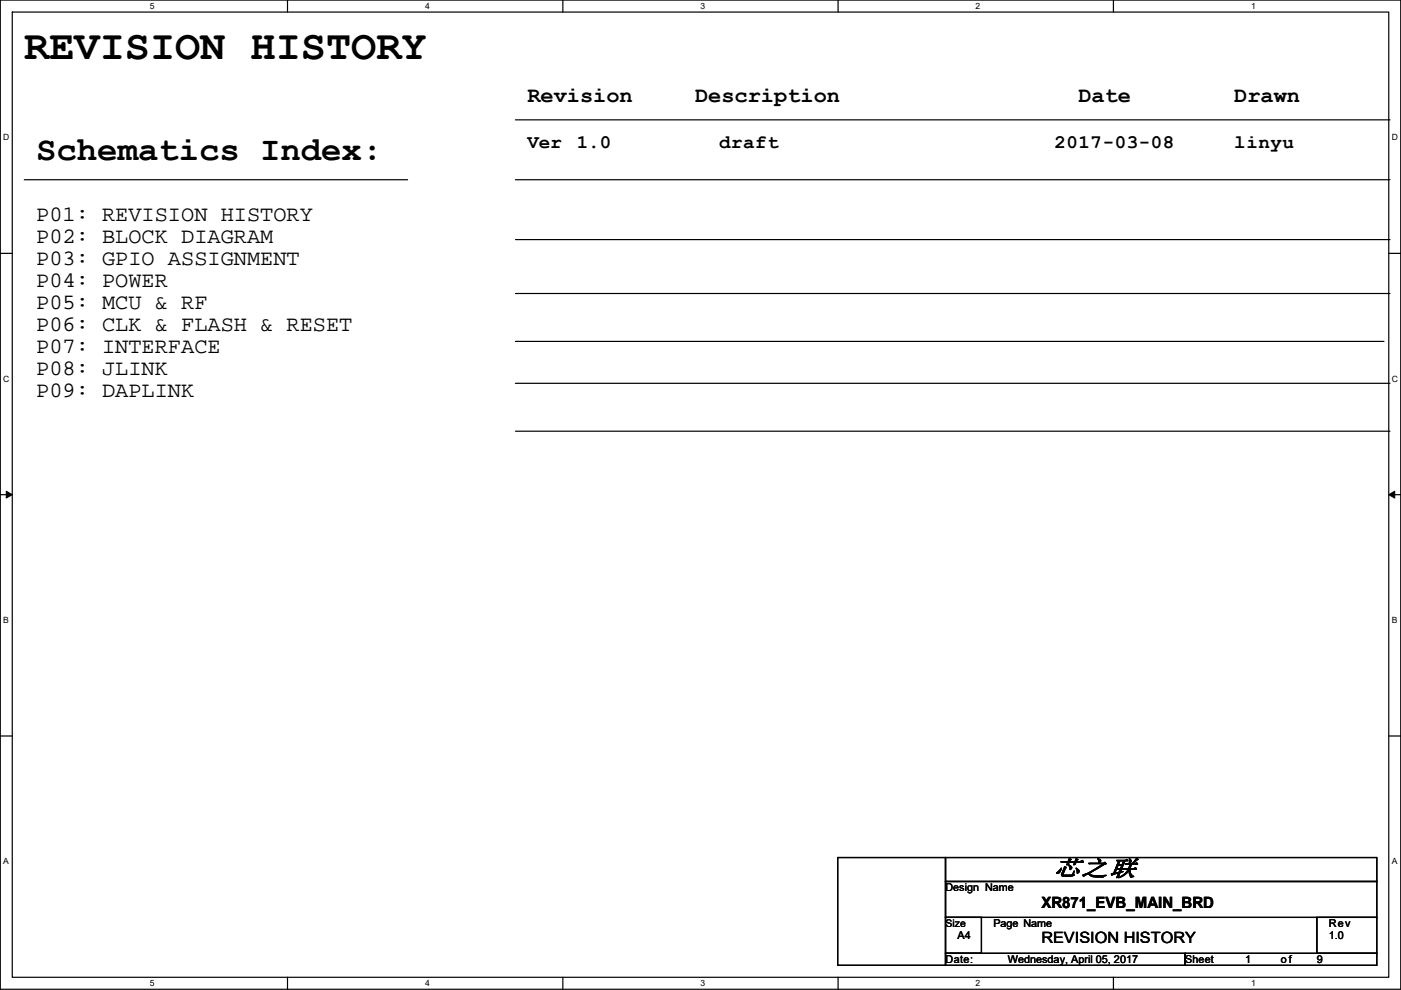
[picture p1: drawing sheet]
<svg xmlns="http://www.w3.org/2000/svg" width="297mm" height="210mm" viewBox="0 0 297 210" stroke-linecap="round" stroke-linejoin="round" font-family="sans-serif">
<defs><g id="words">
<text font-size="8.9" x="5.1" y="12.5">REVISION HISTORY</text>
<text font-size="7.2" x="7.7" y="34">Schematics Index:</text>
<text font-size="4.9" x="223.3" y="185.8">芯之联</text>
<g font-size="4.7">
<text x="111.8" y="21.7">Revision</text>
<text x="147.4" y="21.7">Description</text>
<text x="228.7" y="21.7">Date</text>
<text x="261.7" y="21.7">Drawn</text>
<text x="7.7" y="46.9">P01: REVISION HISTORY</text>
<text x="7.7" y="51.5">P02: BLOCK DIAGRAM</text>
<text x="7.7" y="56.2">P03: GPIO ASSIGNMENT</text>
<text x="7.7" y="60.9">P04: POWER</text>
<text x="7.7" y="65.5">P05: MCU &amp; RF</text>
<text x="7.7" y="70.2">P06: CLK &amp; FLASH &amp; RESET</text>
<text x="7.7" y="74.8">P07: INTERFACE</text>
<text x="7.7" y="79.5">P08: JLINK</text>
<text x="7.7" y="84.1">P09: DAPLINK</text>
</g>
<g font-size="4.1">
<text x="111.8" y="31.4">Ver</text>
<text x="122.3" y="31.4">1.0</text>
<text x="152.5" y="31.4">draft</text>
<text x="223.6" y="31.4">2017-03-08</text>
<text x="261.7" y="31.4">linyu</text>
</g>
<g font-size="3.3">
<text x="220.8" y="192.6">XR871_EVB_MAIN_BRD</text>
<text x="220.8" y="200.1">REVISION HISTORY</text>
</g>
<g font-size="2.3">
<text x="200.5" y="189">Design Name</text>
<text x="210.6" y="196.6">Page Name</text>
<text x="281.7" y="196.6">Rev</text>
<text x="203" y="199.2">A4</text>
<text x="281.7" y="199.2">1.0</text>
<text x="200.5" y="204.3">Date:</text>
<text x="213.7" y="204.3">Wednesday, April 05, 2017</text>
<text x="251.3" y="204.3">Sheet</text>
<text x="264" y="204.3">1</text>
<text x="271.6" y="204.3">of</text>
<text x="279.2" y="204.3">9</text>
</g>
<text font-size="2.2" x="200.5" y="196.6">Size</text>
<g font-size="1.8">
<text x="31.8" y="1.9">5</text>
<text x="90.1" y="1.9">4</text>
<text x="148.5" y="1.9">3</text>
<text x="206.9" y="1.9">2</text>
<text x="265.2" y="1.9">1</text>
<text x=".7" y="29.8">D</text>
<text x="295.1" y="29.8">D</text>
<text x=".7" y="81">C</text>
<text x="295.1" y="81">C</text>
<text x=".7" y="132.1">B</text>
<text x="295.1" y="132.1">B</text>
<text x=".7" y="183.3">A</text>
<text x="295.1" y="183.3">A</text>
<text x="31.8" y="209.2">5</text>
<text x="90.1" y="209.2">4</text>
<text x="148.5" y="209.2">3</text>
<text x="206.9" y="209.2">2</text>
<text x="265.2" y="209.2">1</text>
</g>
</g></defs>
<path d="M.1 0h296.9v209.8h-296.9zM2.6 2.6h291.8v204.7h-291.8z" fill="none" stroke="#000" stroke-width=".25"/>
<g fill="#fff">
<path d="M31.8 .3h1v2h-1z"/>
<path d="M31.8 207.5h1v2.1h-1z"/>
</g>
<path d="M61 0v2.6M61 207.3v2.5" fill="none" stroke="#000" stroke-width=".25"/>
<g fill="#fff">
<path d="M90.1 .3h1v2h-1z"/>
<path d="M90.1 207.5h1v2.1h-1z"/>
</g>
<path d="M119.3 0v2.6M119.3 207.3v2.5" fill="none" stroke="#000" stroke-width=".25"/>
<g fill="#fff">
<path d="M148.5 .3h1v2h-1z"/>
<path d="M148.5 207.5h1v2.1h-1z"/>
</g>
<path d="M177.7 0v2.6M177.7 207.3v2.5" fill="none" stroke="#000" stroke-width=".25"/>
<g fill="#fff">
<path d="M206.9 .3h1v2h-1z"/>
<path d="M206.9 207.5h1v2.1h-1z"/>
</g>
<path d="M236.1 0v2.6M236.1 207.3v2.5" fill="none" stroke="#000" stroke-width=".25"/>
<g fill="#fff">
<path d="M265.2 .3h1v2h-1z"/>
<path d="M265.2 207.5h1v2.1h-1z"/>
<path d="M.7 28.2h1.3v2h-1.3z"/>
<path d="M295.1 28.2h1.3v2h-1.3z"/>
<path d="M.7 79.3h1.3v2.1h-1.3z"/>
<path d="M295.1 79.3h1.3v2.1h-1.3z"/>
</g>
<path d="M.1 53.7h2.5M294.4 53.7h2.6" fill="none" stroke="#000" stroke-width=".25"/>
<g fill="#fff">
<path d="M.7 130.5h1.2v2h-1.2z"/>
<path d="M295.1 130.5h1.2v2h-1.2z"/>
</g>
<path d="M.1 104.9h2.5M294.4 104.9h2.6" fill="none" stroke="#000" stroke-width=".25"/>
<path d="M1.3 104.2l1.3 .7-1.3 .7zM294.4 104.9l1.3-.7v1.4z" fill="#000" stroke="#000" stroke-width=".21"/>
<g fill="#fff">
<path d="M.7 181.7h1.2v2h-1.2z"/>
<path d="M295.1 181.7h1.2v2h-1.2z"/>
</g>
<g fill="none" stroke="#000" stroke-width=".25">
<path d="M5.1 38.1h81.3M109.3 25.4h185.4M109.3 38.1h185.4M109.3 50.8h185.4M109.3 62.3h185.4M109.3 72.4h184.1M109.3 81.3h185.4M109.3 91.5h185.4M.1 156.1h2.5M294.4 156.1h2.6M177.6 181.9h22.9v22.8h-22.9zM200.5 181.9h91.4v5.1h-91.4z"/>
<path d="M200.5 187h91.4v7.6h-91.4zM200.5 194.6h7.6v7.6h-7.6zM279.2 194.6h12.7v7.6h-12.7zM200.5 202.2h50.8v2.5h-50.8zM251.3 202.2h40.6v2.5h-40.6z"/>
</g>
<use href="#words"/>
</svg>
